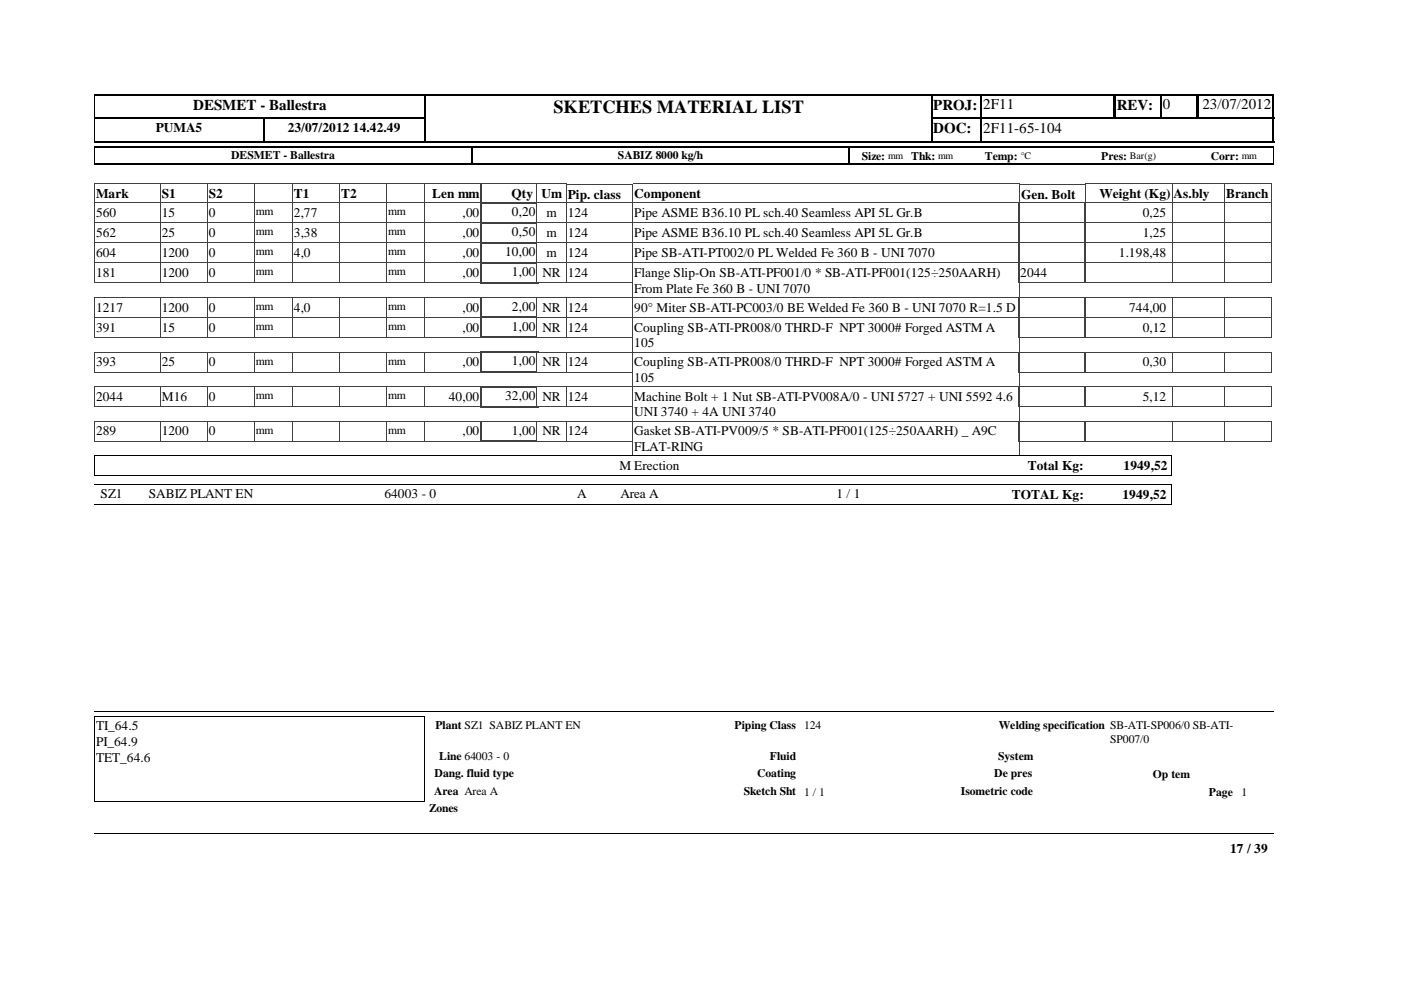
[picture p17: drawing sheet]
<svg xmlns="http://www.w3.org/2000/svg" width="297mm" height="210mm" viewBox="0 0 297 210" stroke-linecap="round" stroke-linejoin="round" font-family="sans-serif">
<defs><g id="words">
<text font-size="3.9" x="117.3" y="23.9">SKETCHES MATERIAL LIST</text>
<g font-size="3.2">
<text x="40.9" y="23.3">DESMET - Ballestra</text>
<text x="197.9" y="23.3">PROJ:</text>
<text x="208.4" y="23.2">2F11</text>
<text x="236.8" y="23.3">REV:</text>
<text x="246.5" y="23.2">0</text>
<text x="254.9" y="23.2">23/07/2012</text>
<text x="197.9" y="28.3">DOC:</text>
<text x="208.4" y="28.2">2F11-65-104</text>
</g>
<g font-size="2.8">
<text x="33" y="28">PUMA5</text>
<text x="61" y="28">23/07/2012 14.42.49</text>
<text x="20.4" y="42.1">Mark</text>
<text x="20.4" y="46">560</text>
<text x="34.3" y="46">15</text>
<text x="34.3" y="42.1">S1</text>
<text x="44.3" y="42.1">S2</text>
<text x="44.3" y="46">0</text>
<text x="62.3" y="42.1">T1</text>
<text x="62.3" y="46">2,77</text>
<text x="72.3" y="42.1">T2</text>
<text x="91.6" y="42.1">Len mm</text>
<text x="98.1" y="46">,00</text>
<text x="108.5" y="42.1">Qty</text>
<text x="108.5" y="45.8">0,20</text>
<text x="114.8" y="42.1">Um</text>
<text x="115.9" y="46">m</text>
<text x="120.4" y="42.1">Pip. class</text>
<text x="120.4" y="46">124</text>
<text x="134.5" y="42.1">Component</text>
<text x="134.5" y="46">Pipe ASME B36.10 PL sch.40 Seamless API 5L Gr.B</text>
<text x="216.5" y="42.1">Gen. Bolt</text>
<text x="233.1" y="42.1">Weight (Kg)</text>
<text x="242.3" y="46">0,25</text>
<text x="248.8" y="42.1">As.bly</text>
<text x="260" y="42.1">Branch</text>
<text x="20.4" y="50.2">562</text>
<text x="34.3" y="50.2">25</text>
<text x="44.3" y="50.2">0</text>
<text x="62.3" y="50.2">3,38</text>
<text x="98.1" y="50.2">,00</text>
<text x="108.5" y="50.1">0,50</text>
<text x="115.9" y="50.2">m</text>
<text x="120.4" y="50.2">124</text>
<text x="134.5" y="50.2">Pipe ASME B36.10 PL sch.40 Seamless API 5L Gr.B</text>
<text x="242.3" y="50.2">1,25</text>
<text x="20.4" y="54.5">604</text>
<text x="20.4" y="58.7">181</text>
<text x="34.3" y="54.5">1200</text>
<text x="34.3" y="58.7">1200</text>
<text x="44.3" y="54.5">0</text>
<text x="44.3" y="58.7">0</text>
<text x="62.3" y="54.5">4,0</text>
<text x="98.1" y="54.5">,00</text>
<text x="98.1" y="58.7">,00</text>
<text x="107.1" y="54.3">10,00</text>
<text x="108.5" y="58.5">1,00</text>
<text x="115" y="58.7">NR</text>
<text x="115.9" y="54.5">m</text>
<text x="120.4" y="54.5">124</text>
<text x="120.4" y="58.7">124</text>
<text x="134.5" y="54.5">Pipe SB-ATI-PT002/0 PL Welded Fe 360 B - UNI 7070</text>
<text x="134.5" y="58.7">Flange Slip-On SB-ATI-PF001/0 * SB-ATI-PF001(125÷250AARH)</text>
<text x="216.3" y="58.7">2044</text>
<text x="237.2" y="54.5">1.198,48</text>
<text x="108.5" y="65.9">2,00</text>
<text x="134.5" y="62.1">From Plate Fe 360 B - UNI 7070</text>
<text x="20.4" y="66.1">1217</text>
<text x="20.4" y="70.3">391</text>
<text x="34.3" y="66.1">1200</text>
<text x="34.3" y="70.3">15</text>
<text x="44.3" y="66.1">0</text>
<text x="44.3" y="70.3">0</text>
<text x="62.3" y="66.1">4,0</text>
<text x="98.1" y="66.1">,00</text>
<text x="98.1" y="70.3">,00</text>
<text x="108.5" y="70.1">1,00</text>
<text x="115" y="66.1">NR</text>
<text x="115" y="70.3">NR</text>
<text x="120.4" y="66.1">124</text>
<text x="120.4" y="70.3">124</text>
<text x="134.5" y="66.1">90° Miter SB-ATI-PC003/0 BE Welded Fe 360 B - UNI 7070 R=1.5 D</text>
<text x="134.5" y="70.3">Coupling SB-ATI-PR008/0 THRD-F NPT 3000# Forged ASTM A</text>
<text x="239.4" y="66.1">744,00</text>
<text x="242.3" y="70.3">0,12</text>
<text x="20.4" y="77.6">393</text>
<text x="34.3" y="77.6">25</text>
<text x="44.3" y="77.6">0</text>
<text x="98.1" y="77.6">,00</text>
<text x="108.5" y="77.5">1,00</text>
<text x="115" y="77.6">NR</text>
<text x="120.4" y="77.6">124</text>
<text x="134.5" y="73.7">105</text>
<text x="134.5" y="77.6">Coupling SB-ATI-PR008/0 THRD-F NPT 3000# Forged ASTM A</text>
<text x="242.3" y="77.6">0,30</text>
<text x="134.5" y="81">105</text>
<text x="20.4" y="85">2044</text>
<text x="34.3" y="85">M16</text>
<text x="44.3" y="85">0</text>
<text x="95.2" y="85">40,00</text>
<text x="107.1" y="84.8">32,00</text>
<text x="115" y="85">NR</text>
<text x="120.4" y="85">124</text>
<text x="134.5" y="85">Machine Bolt + 1 Nut SB-ATI-PV008A/0 - UNI 5727 + UNI 5592 4.6</text>
<text x="134.5" y="88.3">UNI 3740 + 4A UNI 3740</text>
<text x="242.3" y="85">5,12</text>
<text x="20.4" y="92.3">289</text>
<text x="34.3" y="92.3">1200</text>
<text x="44.3" y="92.3">0</text>
<text x="98.1" y="92.3">,00</text>
<text x="108.5" y="92.2">1,00</text>
<text x="115" y="92.3">NR</text>
<text x="120.4" y="92.3">124</text>
<text x="134.5" y="92.3">Gasket SB-ATI-PV009/5 * SB-ATI-PF001(125÷250AARH) _ A9C</text>
<text x="134.5" y="95.7">FLAT-RING</text>
<text x="131.3" y="99.7">M Erection</text>
<text x="217.9" y="99.7">Total Kg:</text>
<text x="238.2" y="99.7">1949,52</text>
<text x="21.3" y="105.7">SZ1</text>
<text x="31.6" y="105.7">SABIZ PLANT EN</text>
<text x="81.5" y="105.7">64003 - 0</text>
<text x="122.3" y="105.7">A</text>
<text x="131.5" y="105.7">Area A</text>
<text x="177.3" y="105.7">1 / 1</text>
<text x="214.5" y="105.7">TOTAL Kg:</text>
<text x="238" y="105.7">1949,52</text>
<text x="20.4" y="154.9">TI_64.5</text>
<text x="20.4" y="158.2">PI_64.9</text>
<text x="20.4" y="161.5">TET_64.6</text>
<text x="260.8" y="180.8">17 / 39</text>
</g>
<g font-size="2.5">
<text x="49" y="33.7">DESMET - Ballestra</text>
<text x="131" y="33.7">SABIZ 8000 kg/h</text>
<text x="182.7" y="33.9">Size:</text>
<text x="193.2" y="33.9">Thk:</text>
<text x="208.8" y="33.9">Temp:</text>
<text x="233.5" y="33.9">Pres:</text>
<text x="256.7" y="33.9">Corr:</text>
<text x="54.3" y="45.7">mm</text>
<text x="82.3" y="45.7">mm</text>
<text x="54.3" y="49.9">mm</text>
<text x="82.3" y="49.9">mm</text>
<text x="54.3" y="54.1">mm</text>
<text x="54.3" y="58.4">mm</text>
<text x="82.3" y="54.1">mm</text>
<text x="82.3" y="58.4">mm</text>
<text x="54.3" y="65.7">mm</text>
<text x="82.3" y="65.7">mm</text>
<text x="54.3" y="70">mm</text>
<text x="82.3" y="70">mm</text>
<text x="54.3" y="77.3">mm</text>
<text x="82.3" y="77.3">mm</text>
<text x="54.3" y="84.6">mm</text>
<text x="82.3" y="84.6">mm</text>
<text x="54.3" y="92">mm</text>
<text x="82.3" y="92">mm</text>
<text x="92.3" y="154.6">Plant SZ1 SABIZ PLANT EN</text>
<text x="155.7" y="154.6">Piping Class 124</text>
<text x="211.7" y="154.6">Welding specification SB-ATI-SP006/0 SB-ATI-</text>
<text x="93.1" y="161.2">Line 64003 - 0</text>
<text x="163.2" y="161.2">Fluid</text>
<text x="211.6" y="161.2">System</text>
<text x="235.4" y="157.5">SP007/0</text>
<text x="92.2" y="164.8">Dang. fluid type</text>
<text x="160.5" y="164.8">Coating</text>
<text x="210.8" y="164.8">De pres</text>
<text x="244.4" y="165.1">Op tem</text>
<text x="91" y="172.3">Zones</text>
<text x="92" y="168.6">Area Area A</text>
<text x="157.7" y="168.6">Sketch Sht 1 / 1</text>
<text x="203.7" y="168.6">Isometric code</text>
<text x="256.3" y="168.7">Page</text>
<text x="263.2" y="168.7">1</text>
</g>
<g font-size="2.1">
<text x="188.3" y="33.7">mm</text>
<text x="198.9" y="33.7">mm</text>
<text x="216.4" y="33.7">°C</text>
<text x="239.6" y="33.7">Bar(g)</text>
<text x="263.3" y="33.7">mm</text>
</g>
</g></defs>
<g fill="none" stroke="#404040" stroke-width=".21">
<path d="M20 39h70v4h-70zM34 39v4M44 39v4M54 39v4M62 39v4M72 39v4M82 39v4M101.9 39h12.2v4h-12.2M102 39v4M120.1 39.1h14.1M120.1 39.1v3.9h14.1M248.5 39h21.2v4h-21.2"/>
<path d="M248.5 39v4M259.6 39v4M134.2 43h81.9l.1-4h-82v4.1"/>
</g>
<path d="M113.9 39h6.2v4h-6.2z" fill="#fff"/>
<path d="M90 39h12M90 39v4M102 39v4M120.1 39v4M120.1 39h-6.3l.1 4h6.2M216.2 39.1h13.9M216.2 39.1v3.9h13.9M230 39h18.5v4h-18.5zM230.1 39.1v4M90 43h12" fill="none" stroke="#404040" stroke-width=".21"/>
<path d="M20 31.2h250M20 34.8h250M207.8 30h62.4" fill="none" stroke="#000" stroke-width=".3"/>
<g fill="none" stroke="#000" stroke-width=".34">
<path d="M90.2 20v5.2M197.4 20v10.2M208 20v10.2M236.3 20v5.2M246.1 20v5.2M253.8 20v5.2M254 20v5.2M270 20v10.2M20 25.1h70.3M20 25h70.3M55.9 24.9v5.3M100 31.1v3.9"/>
<path d="M180 31.1v3.9M197.2 25.1h73"/>
</g>
<path d="M20.1 20v10.2M20.1 31.1v3.9M269.9 31.1v3.9" fill="none" stroke="#000" stroke-width=".21"/>
<path d="M236.3 20v5.2M90.1 24.9v5.3" fill="none" stroke="#000" stroke-width=".38"/>
<path d="M20 30.1h70.3M20 20.1h70.3M197.2 30.1h10.9M197.2 20.1h73" fill="none" stroke="#000" stroke-width=".25"/>
<path d="M90.3 20.2h107.1v9.7h-107.1z" fill="#fff"/>
<path d="M90 20.1h107.7" fill="none" stroke="#000" stroke-width=".25"/>
<path d="M197.5 20v10.2" fill="none" stroke="#000" stroke-width=".34"/>
<path d="M90 30h107.7" fill="none" stroke="#000" stroke-width=".3"/>
<path d="M90.1 20v10.2" fill="none" stroke="#000" stroke-width=".38"/>
<g fill="none" stroke="#404040" stroke-width=".21">
<path d="M20 43h82M20 43v4.3h82M34 43v4.3M44 43v4.3M54 43v4.3M62 43v4.3M72 43v4.3M82 43v4.3M90 43v4.3M102 43v4.3M120.1 43h96.1M120.1 43v4.3h96.1l-.1-4.3"/>
<path d="M134.2 43v4.3M230 43h39.7M230.1 43l-.1 4.3h39.7v-4.3M248.5 43v4.3M259.6 43v4.3"/>
</g>
<path d="M101.9 43.1h12.4" fill="none" stroke="#404040" stroke-width=".3"/>
<path d="M102 42.9v4.4M114.1 42.9v4.4" fill="none" stroke="#404040" stroke-width=".34"/>
<path d="M101.9 47.2h12.4" fill="none" stroke="#404040" stroke-width=".25"/>
<path d="M113.9 43h6.2v4.2h-6.2z" fill="#fff"/>
<g fill="none" stroke="#404040" stroke-width=".21">
<path d="M20 47.3h82M20 47.2v4.3h82M34 47.2v4.3M44 47.2v4.3M54 47.2v4.3M62 47.2v4.3M72 47.2v4.3M82 47.2v4.3M90 47.2v4.3M102 47.2v4.3M113.8 43h6.3M113.9 43l-.1 4.3h155.9"/>
<path d="M120.1 43v8.5h96.1l-.1-4.3M134.2 47.2v4.3M216 43h14M216 43v4.3M230 43v4.3M230.1 47.2l-.1 4.3h39.7v-4.3M248.5 47.2v4.3M259.6 47.2v4.3"/>
</g>
<path d="M101.9 47.3h12.4" fill="none" stroke="#404040" stroke-width=".3"/>
<path d="M102 47.2v4.4M114.1 47.2v4.4" fill="none" stroke="#404040" stroke-width=".34"/>
<path d="M101.9 51.4h12.4" fill="none" stroke="#404040" stroke-width=".25"/>
<path d="M113.9 47.2h6.2v4.3h-6.2z" fill="#fff"/>
<g fill="none" stroke="#404040" stroke-width=".21">
<path d="M20 51.5h82M20 55.7h82M20 51.5v4.3M34 51.5v4.3M44 51.5v4.3M54 51.5v4.3M62 51.5v4.3M72 51.5v4.3M82 51.5v4.3M90 51.5v4.3M102 51.5v4.3M113.8 47.3h6.3"/>
<path d="M113.9 47.2l-.1 4.3h155.9M120.1 55.7h96.1M120.1 47.2v8.6M134.2 51.5v4.3M216 47.3h14M216 47.2v4.3M216.1 51.5v4.3M230 47.2v4.3M230 55.7h39.7M230.1 51.5v4.3M248.5 51.5v4.3M259.6 51.5v4.3"/>
<path d="M269.7 51.5v4.3"/>
</g>
<path d="M101.9 51.5h12.4" fill="none" stroke="#404040" stroke-width=".3"/>
<path d="M102 51.4v4.4M114.1 51.4v4.4" fill="none" stroke="#404040" stroke-width=".34"/>
<path d="M101.9 55.7h12.4" fill="none" stroke="#404040" stroke-width=".25"/>
<path d="M113.9 51.5h6.2v4.2h-6.2z" fill="#fff"/>
<g fill="none" stroke="#404040" stroke-width=".21">
<path d="M20 60h82M34 55.7v4.3M44 55.7v4.3M54 55.7v4.3M62 55.7v4.3M72 55.7v4.3M82 55.7v4.3M90 55.7v4.3M102 55.7v4.3M102 55.7h-82v4.3M113.8 51.5h6.3M113.8 55.7h155.9v4.3"/>
<path d="M113.9 51.5v4.3M120.1 60h14.1M120.1 51.5v8.5M134.2 55.7v7.4h81.9v-7.4M216 51.5h14M216 51.5v4.3M230 51.5v4.3M230 60h39.7M230.1 55.7v4.3M248.5 55.7v4.3M259.6 55.7v4.3"/>
</g>
<path d="M101.9 55.8h12.4" fill="none" stroke="#404040" stroke-width=".3"/>
<path d="M102 55.6v4.6M114.1 55.6v4.6" fill="none" stroke="#404040" stroke-width=".34"/>
<path d="M101.9 60h12.4" fill="none" stroke="#404040" stroke-width=".38"/>
<path d="M113.9 55.7h6.2v4.2h-6.2z" fill="#fff"/>
<g fill="none" stroke="#404040" stroke-width=".21">
<path d="M113.8 60h6.3M120.1 55.7v4.3M120.1 55.7h-6.3l.1 4.3M216 60h14M216 60v-4.3h14v4.3M20 67.3h82M34 63.1v4.3M44 63.1v4.3M54 63.1v4.3M62 63.1v4.3M72 63.1v4.3M82 63.1v4.3"/>
<path d="M90 63.1v4.3M101.9 63.1h12.4M102 63.1v4.3M102 63.1h-82v4.3M120.1 67.3h96.1M120.1 67.4v-4.3h96.1l-.1 4.3M134.2 63.1v4.3M230 67.3h39.7M230.1 67.4l-.1-4.3h39.7v4.3M248.5 63.1v4.3M259.6 63.1v4.3"/>
</g>
<path d="M102 63v4.4M114.1 63v4.4" fill="none" stroke="#404040" stroke-width=".34"/>
<path d="M101.9 67.3h12.4" fill="none" stroke="#404040" stroke-width=".25"/>
<path d="M113.9 63.1h6.2v4.2h-6.2z" fill="#fff"/>
<g fill="none" stroke="#404040" stroke-width=".21">
<path d="M20 71.6h82M34 67.3v4.3M44 67.3v4.3M54 67.3v4.3M62 67.3v4.3M72 67.3v4.3M82 67.3v4.3M90 67.3v4.3M101.9 67.4h12.4M102 67.3v4.3M102 67.3h-82v4.3M113.8 67.3h155.9v4.3"/>
<path d="M120.1 71.6h14.1M120.1 63.1v8.5M120.1 63.1h-6.3l.1 4.3M134.2 74.7h82M134.2 67.3v7.4M216 67.4v-4.3h14v4.3M216.1 67.3v7.4M230 71.6h39.7M230.1 67.3v4.3M248.5 67.3v4.3M259.6 67.3v4.3"/>
</g>
<path d="M101.9 71.5h12.4M102 67.3v4.4M114.1 67.3v4.4" fill="none" stroke="#404040" stroke-width=".34"/>
<path d="M113.9 67.3h6.2v4.2h-6.2z" fill="#fff"/>
<g fill="none" stroke="#404040" stroke-width=".21">
<path d="M20 78.9h82M34 74.6v4.3M44 74.6v4.3M54 74.6v4.3M62 74.6v4.3M72 74.6v4.3M82 74.6v4.3M90 74.6v4.3M102 74.6v4.3M102 74.7h-82v4.2M113.8 71.6h6.3M120.1 78.9h14.1"/>
<path d="M120.1 67.3v4.3M120.1 67.3h-6.3l.1 4.3M134.2 74.6v7.4h81.9l.1-7.3-96.1-.1v4.3M216 71.6h14M216 71.6v-4.3h14v4.3M230 78.9h39.7M230.1 78.9l-.1-4.2h39.7v4.2M248.5 74.6v4.3M259.6 74.6v4.3"/>
</g>
<path d="M101.9 74.7h12.4" fill="none" stroke="#404040" stroke-width=".3"/>
<path d="M102 74.5v4.6M114.1 74.5v4.6" fill="none" stroke="#404040" stroke-width=".34"/>
<path d="M101.9 78.9h12.4" fill="none" stroke="#404040" stroke-width=".38"/>
<path d="M113.9 74.6h6.2v4.3h-6.2z" fill="#fff"/>
<g fill="none" stroke="#404040" stroke-width=".21">
<path d="M113.8 78.9h6.3M120.1 74.6v4.3M120.1 74.7h-6.3l.1 4.2M216 78.9h14M216 78.9v-4.2h14v4.2M20 82h82M20 86.2h82M20 82v4.2M34 82v4.2M44 82v4.2M54 82v4.2M62 82v4.2"/>
<path d="M72 82v4.2M82 82v4.2M90 82v4.2M102 82v4.2M120.1 82h96.1M120.1 86.2h14.1M120.1 82v4.2M134.2 82v7.3h81.9v-7.3M230 82h39.7M230 86.2h39.7M230.1 82v4.2M248.5 82v4.2"/>
<path d="M259.6 82v4.2M269.7 82v4.2"/>
</g>
<path d="M101.9 82h12.4" fill="none" stroke="#404040" stroke-width=".3"/>
<path d="M102 81.9v4.5M114.1 81.9v4.5" fill="none" stroke="#404040" stroke-width=".34"/>
<path d="M101.9 86.2h12.4" fill="none" stroke="#404040" stroke-width=".38"/>
<path d="M113.9 82h6.2v4.2h-6.2z" fill="#fff"/>
<g fill="none" stroke="#404040" stroke-width=".21">
<path d="M20 89.3l94.3 .1M20 93.6h82M20 89.3v4.3M34 89.3v4.3M44 89.3v4.3M54 89.3v4.3M62 89.3v4.3M72 89.3v4.3M82 89.3v4.3M90 89.3v4.3M102 89.3v4.3M113.8 82h6.3"/>
<path d="M113.8 86.2h6.3M113.9 82v4.2M120.1 89.3h96.1M120.1 93.6h14.1M120.1 82v4.2M120.1 89.3v4.3M134.2 89.3v7.4h81.9v-7.4M216 82h14M216 86.2h14M216 82v4.2M230 82v4.2M230 89.3h39.7"/>
<path d="M230 93.6h39.7M230.1 89.3v4.3M248.5 89.3v4.3M259.6 89.3v4.3M269.7 89.3v4.3"/>
</g>
<path d="M101.9 93.6h12.4M102 89.3v4.4M114.1 89.3v4.4" fill="none" stroke="#404040" stroke-width=".34"/>
<path d="M113.9 89.3h6.2v4.3h-6.2z" fill="#fff"/>
<path d="M113.8 89.3h6.3M113.8 93.6h6.3M113.9 89.3v4.3M120.1 89.3v4.3M216 89.3h14M216 93.6h14M216 89.3v4.3M230 89.3v4.3" fill="none" stroke="#404040" stroke-width=".21"/>
<path d="M20 96.7h228.4M20 96.6v4.3h228.4M248.3 96.6v4.3" fill="none" stroke="#000" stroke-width=".21"/>
<path d="M189 102.7h23.8v4.2h-23.8z" fill="#fff"/>
<path d="M20 102.7h228.4M20 106.9h228.4M248.3 102.7v4.2M20 150.9h250M20 176.7h250" fill="none" stroke="#000" stroke-width=".21"/>
<path d="M20.1 151.9h69.9v17.9h-69.9z" fill="#fff"/>
<path d="M90.1 151.8v18.1M90.1 151.9h-70.1v18h70.1" fill="none" stroke="#000" stroke-width=".21"/>
<use href="#words"/>
</svg>
